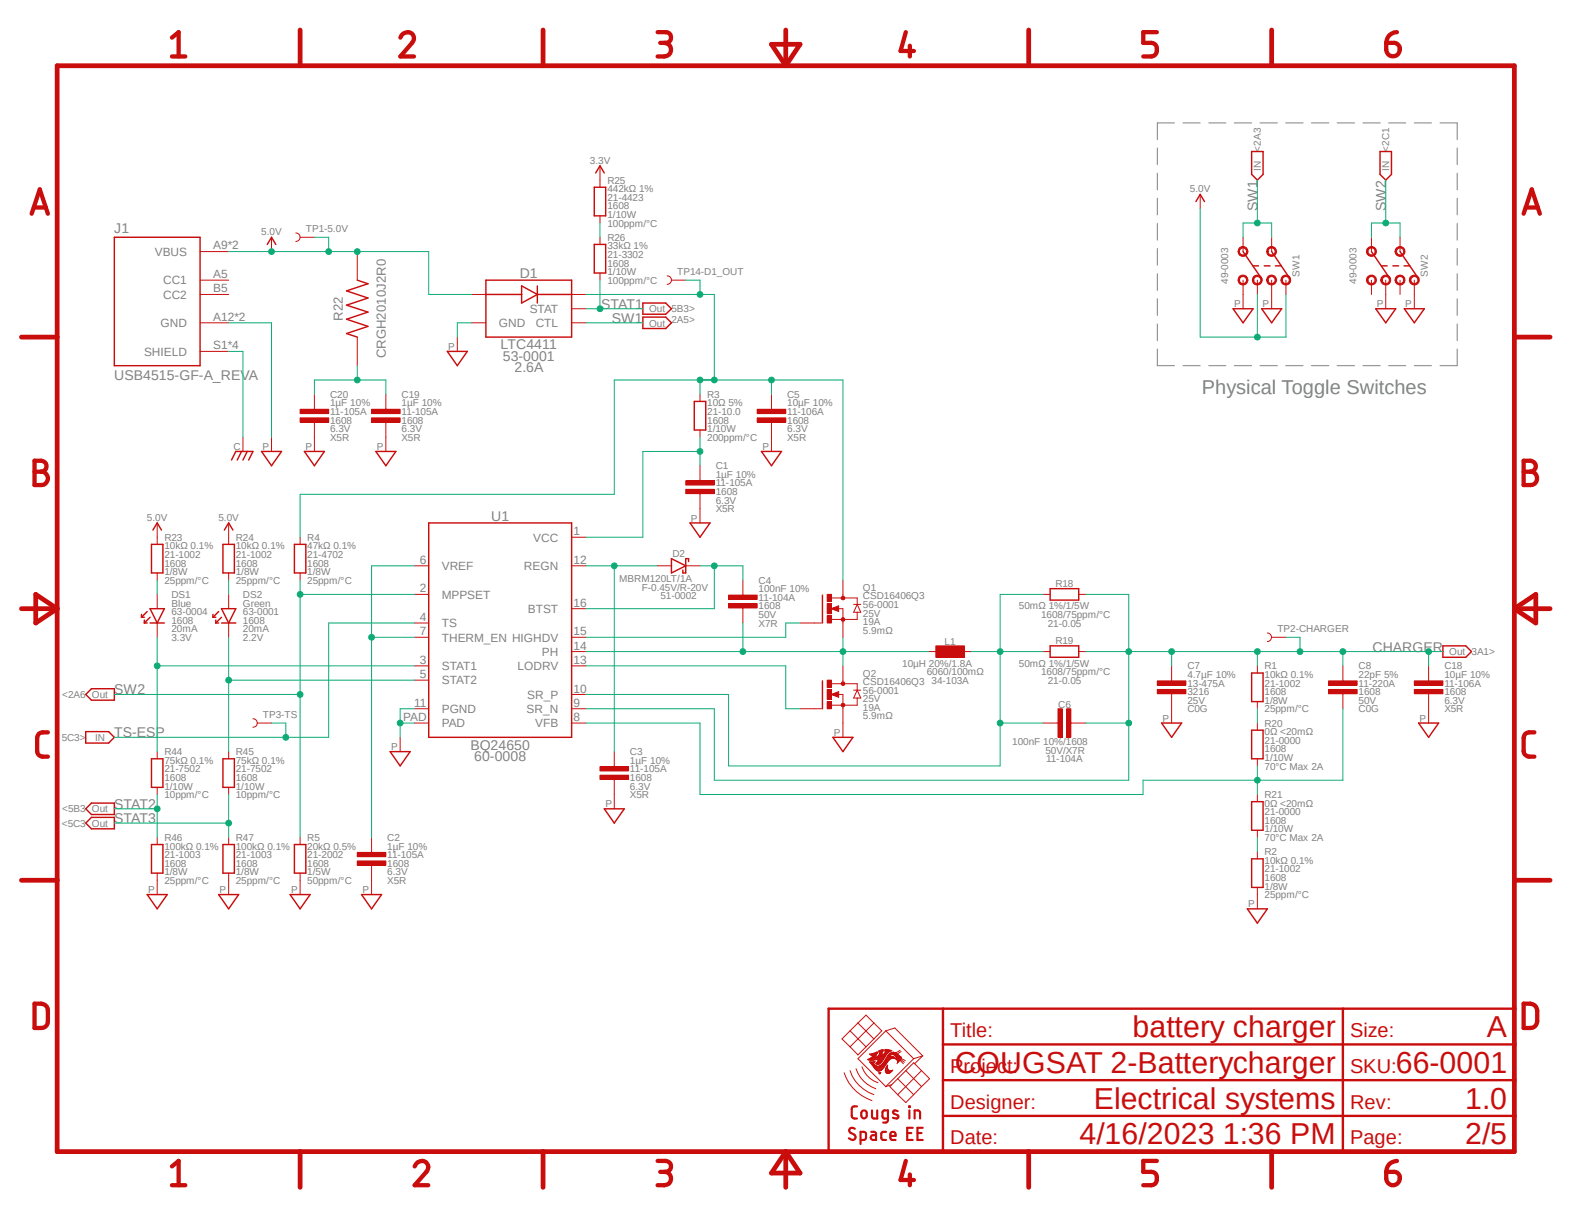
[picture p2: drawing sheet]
<svg xmlns="http://www.w3.org/2000/svg" width="279mm" height="216mm" viewBox="0 0 279 216" stroke-linecap="round" stroke-linejoin="round" font-family="sans-serif">
<defs><g id="words">
<g font-size="5.4" fill="#c90d0c">
<text x="201.3" y="184.3">battery charger</text>
<text x="264.3" y="184.3">A</text>
<text x="169.7" y="190.7">COUGSAT 2-Batterycharger</text>
<text x="248.1" y="190.7">66-0001</text>
<text x="194.4" y="197">Electrical systems</text>
<text x="260.4" y="197">1.0</text>
<text x="191.9" y="203.4">4/16/2023 1:36 PM</text>
<text x="260.4" y="203.4">2/5</text>
</g>
<text font-size="3.6" fill="#808080" x="213.6" y="70.1">Physical Toggle Switches</text>
<g font-size="3.6" fill="#c90d0c">
<text x="168.9" y="184.3">Title:</text>
<text x="239.9" y="184.3">Size:</text>
<text x="168.9" y="190.7">Project:</text>
<text x="240" y="190.7">SKU:</text>
<text x="168.9" y="197">Designer:</text>
<text x="239.9" y="197">Rev:</text>
<text x="168.9" y="203.4">Date:</text>
<text x="239.9" y="203.4">Page:</text>
</g>
<g font-size="2.5" fill="#808080">
<text x="20.3" y="41.4">J1</text>
<text x="223.5" y="37.5" transform="rotate(-90 223.5 37.5)">SW1</text>
<text x="246.3" y="37.5" transform="rotate(-90 246.3 37.5)">SW2</text>
<text x="92.4" y="49.4">D1</text>
<text x="106.9" y="54.9">STAT1</text>
<text x="108.8" y="57.4">SW1</text>
<text x="89" y="62.1">LTC4411</text>
<text x="89.4" y="64.1">53-0001</text>
<text x="20.3" y="67.5">USB4515-GF-A_REVA</text>
<text x="91.4" y="66.1">2.6A</text>
<text x="87.3" y="92.5">U1</text>
<text x="243.9" y="115.8">CHARGER</text>
<text x="20.3" y="123.4">SW2</text>
<text x="20.3" y="131">TS-ESP</text>
<text x="83.6" y="133.2">BQ24650</text>
<text x="84.3" y="135.2">60-0008</text>
<text x="20.3" y="143.7">STAT2</text>
<text x="20.3" y="146.3">STAT3</text>
</g>
<g font-size="2.3" fill="#808080">
<text x="61" y="57" transform="rotate(-90 61 57)">R22</text>
<text x="68.6" y="63.7" transform="rotate(-90 68.6 63.7)">CRGH2010J2R0</text>
</g>
<g font-size="2.1" fill="#808080">
<text x="27.5" y="45.5">VBUS</text>
<text x="37.9" y="44.3">A9*2</text>
<text x="29" y="50.5">CC1</text>
<text x="29" y="53.1">CC2</text>
<text x="37.9" y="49.4">A5</text>
<text x="37.9" y="51.9">B5</text>
<text x="28.5" y="58.2">GND</text>
<text x="37.9" y="57">A12*2</text>
<text x="88.7" y="58.2">GND</text>
<text x="94.1" y="55.6">STAT</text>
<text x="95.2" y="58.2">CTL</text>
<text x="25.6" y="63.2">SHIELD</text>
<text x="37.9" y="62.1">S1*4</text>
<text x="101.9" y="95.1">1</text>
<text x="74.6" y="100.2">6</text>
<text x="78.5" y="101.3">VREF</text>
<text x="93.1" y="101.3">REGN</text>
<text x="94.8" y="96.2">VCC</text>
<text x="101.9" y="100.2">12</text>
<text x="74.6" y="105.3">2</text>
<text x="78.5" y="106.4">MPPSET</text>
<text x="101.9" y="107.8">16</text>
<text x="74.6" y="112.9">7</text>
<text x="74.6" y="110.4">4</text>
<text x="78.5" y="111.5">TS</text>
<text x="93.8" y="108.9">BTST</text>
<text x="101.9" y="112.9">15</text>
<text x="74.6" y="118">3</text>
<text x="78.5" y="119.1">STAT1</text>
<text x="78.5" y="114">THERM_EN HIGHDV</text>
<text x="92" y="119.1">LODRV</text>
<text x="96.3" y="116.5">PH</text>
<text x="101.9" y="115.4">14</text>
<text x="101.9" y="118">13</text>
<text x="73.6" y="125.6">11</text>
<text x="74.6" y="120.5">5</text>
<text x="78.5" y="121.6">STAT2</text>
<text x="93.7" y="124.2">SR_P</text>
<text x="101.9" y="123.1">10</text>
<text x="101.9" y="125.6">9</text>
<text x="71.7" y="128.1">PAD</text>
<text x="78.5" y="129.2">PAD</text>
<text x="78.5" y="126.7">PGND</text>
<text x="93.6" y="126.7">SR_N</text>
<text x="95.1" y="129.2">VFB</text>
<text x="101.9" y="128.1">8</text>
</g>
<g font-size="1.8" fill="#808080">
<text x="104.9" y="29.1">3.3V</text>
<text x="224.1" y="26.9" transform="rotate(-90 224.1 26.9)">&lt;2A3</text>
<text x="246.9" y="26.9" transform="rotate(-90 246.9 26.9)">&lt;2C1</text>
<text x="108" y="35.7">21-4423</text>
<text x="108" y="34.2">442kΩ 1%</text>
<text x="108" y="32.6">R25</text>
<text x="211.5" y="34.2">5.0V</text>
<text x="224.1" y="30.4" transform="rotate(-90 224.1 30.4)">IN</text>
<text x="246.9" y="30.4" transform="rotate(-90 246.9 30.4)">IN</text>
<text x="46.4" y="41.8">5.0V</text>
<text x="54.4" y="41.3">TP1-5.0V</text>
<text x="108" y="37.2">1608</text>
<text x="108" y="38.7">1/10W</text>
<text x="108" y="40.3">100ppm/°C</text>
<text x="108" y="47.4">1608</text>
<text x="108" y="45.8">21-3302</text>
<text x="108" y="44.3">33kΩ 1%</text>
<text x="108" y="42.8">R26</text>
<text x="108" y="48.9">1/10W</text>
<text x="108" y="50.4">100ppm/°C</text>
<text x="120.4" y="48.9">TP14-D1_OUT</text>
<text x="218.3" y="50.5" transform="rotate(-90 218.3 50.5)">49-0003</text>
<text x="231" y="49.2" transform="rotate(-90 231 49.2)">SW1</text>
<text x="241.1" y="50.5" transform="rotate(-90 241.1 50.5)">49-0003</text>
<text x="253.8" y="49.2" transform="rotate(-90 253.8 49.2)">SW2</text>
<text x="115.4" y="58">Out</text>
<text x="115.4" y="55.5">Out 5B3&gt;</text>
<text x="119.3" y="57.4">2A5&gt;</text>
<text x="219.3" y="54.6">P</text>
<text x="224.4" y="54.6">P</text>
<text x="244.7" y="54.6">P</text>
<text x="249.8" y="54.6">P</text>
<text x="79.7" y="62.2">P</text>
<text x="58.7" y="70.7">C20</text>
<text x="71.4" y="70.7">C19</text>
<text x="125.7" y="70.7">R3</text>
<text x="139.9" y="70.7">C5</text>
<text x="58.7" y="73.7">11-105A</text>
<text x="58.7" y="75.3">1608</text>
<text x="58.7" y="76.8">6.3V</text>
<text x="58.7" y="72.2">1µF 10%</text>
<text x="71.4" y="73.7">11-105A</text>
<text x="71.4" y="75.3">1608</text>
<text x="71.4" y="76.8">6.3V</text>
<text x="71.4" y="72.2">1µF 10%</text>
<text x="125.7" y="75.3">1608</text>
<text x="125.7" y="76.8">1/10W</text>
<text x="125.7" y="73.7">21-10.0</text>
<text x="125.7" y="72.2">10Ω 5%</text>
<text x="139.9" y="73.7">11-106A</text>
<text x="139.9" y="75.3">1608</text>
<text x="139.9" y="76.8">6.3V</text>
<text x="139.9" y="72.2">10µF 10%</text>
<text x="41.5" y="80">C</text>
<text x="46.7" y="80">P</text>
<text x="54.3" y="80">P</text>
<text x="58.7" y="78.3">X5R</text>
<text x="67" y="80">P</text>
<text x="71.4" y="78.3">X5R</text>
<text x="125.7" y="78.3">200ppm/°C</text>
<text x="127.2" y="83.4">C1</text>
<text x="135.5" y="80">P</text>
<text x="139.9" y="78.3">X5R</text>
<text x="127.2" y="86.4">11-105A</text>
<text x="127.2" y="88">1608</text>
<text x="127.2" y="89.5">6.3V</text>
<text x="127.2" y="84.9">1µF 10%</text>
<text x="26.1" y="92.5">5.0V</text>
<text x="38.8" y="92.5">5.0V</text>
<text x="122.8" y="92.7">P</text>
<text x="127.2" y="91">X5R</text>
<text x="29.2" y="100.7">1608</text>
<text x="29.2" y="99.1">21-1002</text>
<text x="29.2" y="97.6">10kΩ 0.1%</text>
<text x="29.2" y="96.1">R23</text>
<text x="41.9" y="96.1">R24</text>
<text x="41.9" y="97.6">10kΩ 0.1%</text>
<text x="41.9" y="100.7">1608</text>
<text x="41.9" y="99.1">21-1002</text>
<text x="54.6" y="100.7">1608</text>
<text x="54.6" y="99.1">21-4702</text>
<text x="54.6" y="97.6">47kΩ 0.1%</text>
<text x="54.6" y="96.1">R4</text>
<text x="119.5" y="98.9">D2</text>
<text x="29.2" y="102.2">1/8W</text>
<text x="29.2" y="103.7">25ppm/°C</text>
<text x="30.5" y="106.3">DS1</text>
<text x="30.5" y="107.8">Blue</text>
<text x="41.9" y="102.2">1/8W</text>
<text x="41.9" y="103.7">25ppm/°C</text>
<text x="43.2" y="106.3">DS2</text>
<text x="43.2" y="107.8">Green</text>
<text x="54.6" y="102.2">1/8W</text>
<text x="54.6" y="103.7">25ppm/°C</text>
<text x="110.1" y="103.5">MBRM120LT/1A</text>
<text x="114" y="105">F-0.45V R-20V</text>
<text x="117.4" y="106.5">51-0002</text>
<text x="120.4" y="105">/</text>
<text x="134.8" y="106.8">11-104A</text>
<text x="134.8" y="105.2">100nF 10%</text>
<text x="134.8" y="103.7">C4</text>
<text x="153.4" y="106.5">CSD16406Q3</text>
<text x="153.4" y="105">Q1</text>
<text x="187.6" y="104.2">R18</text>
<text x="30.5" y="109.3">63-0004</text>
<text x="30.5" y="112.4">20mA</text>
<text x="30.5" y="113.9">3.3V</text>
<text x="30.5" y="110.8">1608</text>
<text x="43.2" y="109.3">63-0001</text>
<text x="43.2" y="112.4">20mA</text>
<text x="43.2" y="113.9">2.2V</text>
<text x="43.2" y="110.8">1608</text>
<text x="134.8" y="108.3">1608</text>
<text x="134.8" y="109.8">50V</text>
<text x="134.8" y="111.3">X7R</text>
<text x="153.4" y="108">56-0001</text>
<text x="153.4" y="109.6">25V</text>
<text x="153.4" y="111.1">19A</text>
<text x="153.4" y="112.6">5.9mΩ</text>
<text x="181.1" y="108.3">50mΩ 1%/1/5W</text>
<text x="185" y="109.8">1608/75ppm/°C</text>
<text x="186.2" y="111.3">21-0.05</text>
<text x="227" y="112.4">TP2-CHARGER</text>
<text x="160.4" y="118.5">10µH 20%/1.8A</text>
<text x="164.7" y="120">6060/100mΩ</text>
<text x="167.9" y="114.6">L1</text>
<text x="181.1" y="118.5">50mΩ 1%/1/5W</text>
<text x="185" y="120">1608/75ppm/°C</text>
<text x="187.6" y="114.4">R19</text>
<text x="211" y="119">C7</text>
<text x="224.7" y="119">R1</text>
<text x="241.5" y="119">C8</text>
<text x="256.7" y="119">C18</text>
<text x="257.6" y="116.4">Out 3A1&gt;</text>
<text x="11" y="124">&lt;2A6 Out</text>
<text x="153.4" y="123.3">56-0001</text>
<text x="153.4" y="124.8">25V</text>
<text x="153.4" y="121.8">CSD16406Q3</text>
<text x="153.4" y="120.2">Q2</text>
<text x="165.6" y="121.5">34-103A</text>
<text x="186.2" y="121.5">21-0.05</text>
<text x="188.1" y="125.8">C6</text>
<text x="211" y="122">13-475A</text>
<text x="211" y="123.5">3216</text>
<text x="211" y="125.1">25V</text>
<text x="211" y="120.5">4.7µF 10%</text>
<text x="224.7" y="123.5">1608</text>
<text x="224.7" y="125.1">1/8W</text>
<text x="224.7" y="122">21-1002</text>
<text x="224.7" y="120.5">10kΩ 0.1%</text>
<text x="241.5" y="122">11-220A</text>
<text x="241.5" y="123.5">1608</text>
<text x="241.5" y="125.1">50V</text>
<text x="241.5" y="120.5">22pF 5%</text>
<text x="256.7" y="122">11-106A</text>
<text x="256.7" y="123.5">1608</text>
<text x="256.7" y="125.1">6.3V</text>
<text x="256.7" y="120.5">10µF 10%</text>
<text x="11" y="131.7">5C3&gt;</text>
<text x="16.9" y="131.7">IN</text>
<text x="46.7" y="127.6">TP3-TS</text>
<text x="148.2" y="130.8">P</text>
<text x="153.4" y="126.3">19A</text>
<text x="153.4" y="127.8">5.9mΩ</text>
<text x="206.6" y="128.2">P</text>
<text x="211" y="126.6">C0G</text>
<text x="224.7" y="126.6">25ppm/°C</text>
<text x="224.7" y="130.6">0Ω &lt;20mΩ</text>
<text x="224.7" y="129.1">R20</text>
<text x="241.5" y="126.6">C0G</text>
<text x="252.3" y="128.2">P</text>
<text x="256.7" y="126.6">X5R</text>
<text x="29.2" y="137.2">21-7502</text>
<text x="29.2" y="135.7">75kΩ 0.1%</text>
<text x="29.2" y="134.2">R44</text>
<text x="41.9" y="134.2">R45</text>
<text x="41.9" y="135.7">75kΩ 0.1%</text>
<text x="41.9" y="137.2">21-7502</text>
<text x="69.5" y="133.3">P</text>
<text x="112" y="137.2">11-105A</text>
<text x="112" y="135.7">1µF 10%</text>
<text x="112" y="134.2">C3</text>
<text x="179.9" y="132.4">100nF 10%/1608</text>
<text x="185.8" y="133.9">50V X7R</text>
<text x="185.9" y="135.5">11-104A</text>
<text x="188.9" y="133.9">/</text>
<text x="224.7" y="133.7">1608</text>
<text x="224.7" y="135.2">1/10W</text>
<text x="224.7" y="136.7">70°C Max 2A</text>
<text x="224.7" y="132.2">21-0000</text>
<text x="29.2" y="138.8">1608</text>
<text x="29.2" y="140.3">1/10W</text>
<text x="29.2" y="141.8">10ppm/°C</text>
<text x="41.9" y="138.8">1608</text>
<text x="41.9" y="140.3">1/10W</text>
<text x="41.9" y="141.8">10ppm/°C</text>
<text x="107.6" y="143.5">P</text>
<text x="112" y="138.8">1608</text>
<text x="112" y="140.3">6.3V</text>
<text x="112" y="141.8">X5R</text>
<text x="224.7" y="143.3">0Ω &lt;20mΩ</text>
<text x="224.7" y="141.8">R21</text>
<text x="11" y="146.9">&lt;5C3 Out</text>
<text x="11" y="144.4">&lt;5B3 Out</text>
<text x="29.2" y="149.4">R46</text>
<text x="41.9" y="149.4">R47</text>
<text x="54.6" y="149.4">R5</text>
<text x="68.8" y="149.4">C2</text>
<text x="224.7" y="146.4">1608</text>
<text x="224.7" y="147.9">1/10W</text>
<text x="224.7" y="149.4">70°C Max 2A</text>
<text x="224.7" y="144.9">21-0000</text>
<text x="29.2" y="154">1608</text>
<text x="29.2" y="155.5">1/8W</text>
<text x="29.2" y="152.5">21-1003</text>
<text x="29.2" y="151">100kΩ 0.1%</text>
<text x="41.9" y="151">100kΩ 0.1%</text>
<text x="41.9" y="154">1608</text>
<text x="41.9" y="155.5">1/8W</text>
<text x="41.9" y="152.5">21-1003</text>
<text x="54.6" y="154">1608</text>
<text x="54.6" y="155.5">1/5W</text>
<text x="54.6" y="152.5">21-2002</text>
<text x="54.6" y="151">20kΩ 0.5%</text>
<text x="68.8" y="152.5">11-105A</text>
<text x="68.8" y="154">1608</text>
<text x="68.8" y="155.5">6.3V</text>
<text x="68.8" y="151">1µF 10%</text>
<text x="224.7" y="155">21-1002</text>
<text x="224.7" y="153.5">10kΩ 0.1%</text>
<text x="224.7" y="152">R2</text>
<text x="26.3" y="158.7">P</text>
<text x="29.2" y="157.1">25ppm/°C</text>
<text x="39" y="158.7">P</text>
<text x="41.9" y="157.1">25ppm/°C</text>
<text x="51.7" y="158.7">P</text>
<text x="54.6" y="157.1">50ppm/°C</text>
<text x="64.4" y="158.7">P</text>
<text x="68.8" y="157.1">X5R</text>
<text x="221.9" y="161.2">P</text>
<text x="224.7" y="156.6">1608</text>
<text x="224.7" y="158.1">1/8W</text>
<text x="224.7" y="159.6">25ppm/°C</text>
</g>
</g></defs>
<path d="M3.4 3.1l272.6 209.7M276 3.1l-272.6 209.7" fill="none" stroke="#fff" stroke-width=".18"/>
<g fill="none" stroke="#808080" stroke-width=".18">
<path d="M205.7 26.3v3M205.7 30.8v2.9M205.7 35.2v3M205.7 39.7v3M208.7 21.8h-3v3M210.3 21.8h3M214.8 21.8h3.1M219.4 21.8h3.1M223.9 21.8h3.1M228.5 21.8h3.1M233.1 21.8h3.1M237.7 21.8h3"/>
<path d="M242.2 21.8h3.1M246.8 21.8h3.1M251.4 21.8h3M255.9 21.8h3.1v3M259 26.3v3M259 30.8v2.9M259 35.2v3M259 39.7v3M205.7 44.2v2.9M205.7 48.6v3M205.7 53.1v2.9M205.7 57.6v2.9"/>
<path d="M259 44.2v2.9M259 48.6v3M259 53.1v2.9M259 57.6v2.9M205.7 62v3h3M210.3 65h3M214.8 65h3.1M219.4 65h3.1M223.9 65h3.1M228.5 65h3.1M233.1 65h3.1M237.7 65h3"/>
<path d="M242.2 65h3.1M246.8 65h3.1M251.4 65h3M259 62v3h-3.1"/>
</g>
<g fill="none" stroke="#c90d0c" stroke-width=".85">
<path d="M10.2 11.7h259v192.9h-259zM53.3 5.3v6.4M96.5 5.3v6.4M137.1 7.9h5.1l-2.5 3.8zM139.7 5.3v6.4M182.8 5.3v6.4M226 5.3v6.4M3.8 59.9h6.4M269.2 59.9h6.3M3.8 108.2h6.4M6.3 105.6l3.9 2.6-3.9 2.5zM269.2 108.2h6.3"/>
<path d="M269.2 108.2l3.8-2.6v5.1zM3.8 156.4h6.4M269.2 156.4h6.3M53.3 204.6v6.4M96.5 204.6v6.4M139.7 204.6v6.4M139.7 204.6l2.5 3.8h-5.1zM182.8 204.6v6.4M226 204.6v6.4"/>
</g>
<g fill="none" stroke="#c90d0c" stroke-width=".76">
<path d="M30.6 6.7l1.1-1v4.3M30.6 10h2.3M71.2 6.7a1.22 1.22 0 0 1 1.2-1 1.22 1.22 0 0 1 1.2 1.1l-.4 .8-2 2.4h2.4M116.9 5.7h1.4a.95 .95 0 0 1 1 1 .95 .95 0 0 1-1 .9h-1M118.1 7.6a1.21 1.21 0 0 1 1.2 1.2 1.21 1.21 0 0 1-1.2 1.2h-1.2M161 5.7l-.9 3.4h2.3M161.7 8.1v1.9M205.6 5.7h-2.4v1.9h1.4a1.23 1.23 0 0 1 1 1.2 1.23 1.23 0 0 1-1 1.2h-1.4M246.4 7.6h1.4a1.2 1.2 0 0 1 1 1.3 1.2 1.2 0 0 1-1.3 1.1 1.2 1.2 0 0 1-1.1-1.2zM248.3 5.7a1.88 1.88 0 0 0-1.9 1.9M5.6 38l1.5-4.3 1.4 4.3M6 36.9h2.2"/>
<path d="M270.8 38l1.4-4.3 1.5 4.3M271.2 36.9h2.1M6.1 81.9h1.2a.97 .97 0 0 1 1 .9 .97 .97 0 0 1-1 1 1.19 1.19 0 0 1 1.2 1.2 1.19 1.19 0 0 1-1.2 1.2h-1.2zM6.1 83.8h1.2M270.8 81.9h1.2a.97 .97 0 0 1 1 .9 .97 .97 0 0 1-1 1 1.19 1.19 0 0 1 1.2 1.2 1.19 1.19 0 0 1-1.2 1.2h-1.2zM270.8 83.8h1.2M8.5 130.1h-.9a.94 .94 0 0 0-1 1v2.4a.97 .97 0 0 0 1 1h.9M272.7 130.1h-.9a.94 .94 0 0 0-1 1v2.4a.97 .97 0 0 0 1 1h.9M6.1 178.4a2.07 2.07 0 0 1 2.2 .5l.2 .7v1.9a1.13 1.13 0 0 1-1.2 1.2h-1.2zM270.8 178.4a2.07 2.07 0 0 1 2.2 .5l.2 .7v1.9a1.21 1.21 0 0 1-1.2 1.2h-1.2zM30.6 207.3l1.1-1v4.3M30.6 210.6h2.3"/>
<path d="M73.7 207.3a1.22 1.22 0 0 1 1.3-1 1.22 1.22 0 0 1 1.1 1.1l-.3 .8-2.1 2.4h2.4M116.9 206.3h1.4a.97 .97 0 0 1 1 1 .97 .97 0 0 1-1 .9h-1M118.1 208.2a1.19 1.19 0 0 1 1.2 1.2 1.19 1.19 0 0 1-1.2 1.2h-1.2M161 206.3l-.9 3.4h2.3M161.7 208.7v1.9M205.6 206.3h-2.4v1.9h1.4a1.2 1.2 0 0 1 1 1.2 1.2 1.2 0 0 1-1 1.2h-1.4M246.4 208.2h1.4a1.2 1.2 0 0 1 1 1.4 1.2 1.2 0 0 1-1.3 1 1.2 1.2 0 0 1-1.1-1.2zM248.3 206.3a1.88 1.88 0 0 0-1.9 1.9"/>
</g>
<path d="M167.6 179.2v25.4M238.7 179.2v25.4M269.2 179.2h-121.9v25.4M167.6 198.3h101.6M167.6 191.9h101.6M167.6 185.6h101.6" fill="none" stroke="#c90d0c" stroke-width=".42"/>
<g fill="none" stroke="#c90d0c" stroke-width=".18">
<path d="M83.8 52.3h2.6M83.8 57.4h2.6M101.6 52.3h2.5M101.6 57.4h2.5M101.6 54.9h2.5M101.6 95.5h2.5M124.4 82.8v2.5M124.4 87.8v2.6M73.7 100.5h2.5M73.7 113.2h2.5M73.7 118.3h2.5M73.7 110.7h2.5"/>
<path d="M73.7 105.6h2.5M101.6 100.5h2.5M101.6 108.2h2.5M101.6 113.2h2.5M101.6 115.8h2.5M101.6 118.3h2.5M71.1 131v2.6M73.7 125.9h2.5M73.7 128.5h2.5M73.7 120.9h2.5M101.6 123.4h2.5M101.6 125.9h2.5"/>
<path d="M101.6 128.5h2.5M150 190.6a7.8 7.8 0 0 0 5 5M151.1 190.2a6.8 6.8 0 0 0 4.2 4.3M151.1 183.2l2.8 2.8M152.1 189.9a5.6 5.6 0 0 0 3.6 3.6M152.5 181.8l1.4-1.4 2.8 2.8-1.4 1.4M152.5 181.8l-2.9 2.8 1.5 1.4M152.5 181.8l2.8 2.8M153.2 189.6a4.5 4.5 0 0 0 2.8 2.8M154.3 188.3h1.4M154.3 188.2h1.7M154.6 188.7h.9"/>
<path d="M154.6 188.1h2.5M154.6 188.4h.7l.9-.3-.2 .5M154.6 187.3l1.3-.4 .1 .3-.3 .1M154.6 188.8h.8M154.7 188.9h.6M154.7 188h2.4M154.7 187.4h1M154.7 188.9l-.1-.2 .9-.1-.3 .3 .1 .2M154.7 188.9l.6 .7a.96 .96 0 0 0 .9 .7 .96 .96 0 0 0 .9-.7l.2-.2M154.8 189h.5M154.9 189.1h.4M154.9 187.9h2.3"/>
<path d="M154.9 187.5h.8M154.9 189.1h.5M155 187.8h.6M155 189.2h.5M155 187.6h.7M155 187.2h.9M155.1 187.7h.6M155.1 189.3h.5M155.2 189.4h.6M155.2 187.7l-1 .6 .4 .1M155.2 187.7h.5M155.2 189.5h2"/>
<path d="M155.3 189.6h1.8M155.3 184.6l-2.8 2.9-1.4-1.5M155.3 181.8l-4.2 4.2M155.3 189.7h1.8M155.3 189.1l.3 .2M155.4 187.2h.5M155.4 189.7h1.6M155.4 189.8h1.5M155.5 189.9h1.4M155.6 187.1h.3M155.6 190h1.2M155.6 189.3l.4 .2"/>
<path d="M155.7 190.1h1M155.7 189h.7M155.7 187.8h1.6M155.7 187.3v.4M155.7 187.3h-1.1l.6 .4M155.7 188.9h.8M155.7 187h.2M155.8 190.2h.8M155.8 189.1h.5M155.8 188.8l-.1 .2a.51 .51 0 0 0 .7 0M155.8 188.8h.8M155.9 188.7h.8"/>
<path d="M155.9 187.7h1.4M156 190.3h.4M156 188.6l-.2 .2M156 188.6h.7M156 188.6h.8M156 187.7h1.4M156.1 188.5h.7M156.1 188.4h.8M156.1 187.6h1.3M156.2 188.3h.8M156.2 188.2h.8M156.2 187.5h.6"/>
<path d="M156.2 186.8h.7M156.3 190.7h.2M156.3 187.1l.1-.1v.2l-.2 .3-.6 .4 .1-.2M156.3 187.4h.5M156.3 187.1h.1M156.3 187h.5M156.3 186.9h.5M156.3 186.7h.6M156.3 187.3h.5M156.3 190.8h.1M156.3 189.4h1M156.3 187.2h.5"/>
<path d="M156.3 189.4l-.2 .1M156.4 190.6h.1l-.1 .2-.2-.2h.3M156.4 187.2h.4M156.4 187.1h.4M156.5 186.6h.5M156.5 189.3h.8M156.6 189.2h.8M156.7 189.1h.7M156.8 186.6h.2M156.8 189.1h.7M156.8 188.5l-.4 .5M156.8 187.5h.7"/>
<path d="M156.9 189h.7M156.9 186.8l-.1 .1v.7l.3-.3M156.9 186.8l.1-.3-.6 .1-.2 .1 .1 .4M157 188.9h.6M157 187.4h.5M157 188.8h.7M157.1 187.3l.3-.4v-.1h-.1v-.3l1.2 .2h-.1a3.5 3.5 0 0 0-1.6 1.8M157.1 187.3h.5M157.1 188.7h.6M157.1 188.7l-.8 .7M157.1 188.6h.7M157.1 187.2h.6"/>
<path d="M157.2 188.6h.7M157.2 187.2h.5M157.3 188.5h.6M157.3 186.7h1.1M157.3 186.6h1M157.3 186.6h.6M157.3 188.4h.7M157.3 187.1h.6M157.4 190.3h1.2M157.4 190.3v.2M157.4 190.4h1.1M157.4 190.2h.6"/>
<path d="M157.4 188.3h.7M157.4 187h.5M157.4 190.5h1M157.4 190.1h.5M157.4 190h.4M157.4 188.2h.8M157.4 186.9h.7M157.4 183.2l5 4.9M157.4 183.2l-4.9 4.9 5 5M157.4 183.2l1.6-.5 5 4.9M157.4 190.5l.2 .2M157.4 190.5h.9"/>
<path d="M157.4 189.9h.4M157.4 189.8h.3M157.4 186.8h.8M157.5 189.7l-.1 .6M157.5 189.7h.2M157.5 188.1h.9M157.5 190.6h.7M157.5 188h1.6M157.5 188l-.4 .7M157.6 189.6h.1M157.6 187.9h1.4M157.6 190.7h.5"/>
<path d="M157.6 189.5h.1M157.6 189.4h.1M157.6 187.8h1.3M157.7 187.7h1M157.7 187.7l-.2 .3M157.7 188.8l-.4 .6M157.7 189.4v-.1l-.2 .4M157.7 189.7l.1 .3M157.7 189.4v.3M157.7 189.3l.1 .1M157.7 187.7h.4M157.8 190l.4 .3"/>
<path d="M157.8 187.6h.4M157.8 187.6l-.1 .1M157.9 187.5h.4M157.9 187.4h.5M158 187.3h1.5M158.1 187.2h1.3M158.2 188.2l-.5 .6M158.2 187.2h1.1M158.3 190.3l.4-.1-.7 .6-.4-.1M158.4 187.1h.8M158.4 187.4l-.4 .3a1.31 1.31 0 0 1 1.5 .8M158.4 187.4l.6 .1"/>
<path d="M158.6 190.2h.1M158.7 188l-.5 .2M158.7 187.4h.9M158.8 187l.6 .2M158.9 187l-.5 .1-.6 .5M158.9 188l.3 .1M159 187.5h.8M159 187.5l.3 .3M159.1 187.6h.8M159.2 187.7h.7M159.3 187.7h.8M159.3 188.2h.8"/>
<path d="M159.3 187.8h.8M159.3 187.8l.1 .4h-.1M159.3 187.9h.9M159.4 188.3h.7M159.4 188.1h.7M159.4 188h.7M159.4 187.2l.8 .7-.1 .3M159.5 188.4h.5M159.5 188.6h.3M159.5 188.5h.4M159.5 188.5l.1 .1M159.6 194.5l1.4 1.4 1.4-1.4"/>
<path d="M159.6 191.7l2.8 2.8M159.6 188.8l-.2 .2M159.6 188.7h.1M159.6 188.6h.1M159.6 188.6v.2M159.6 188.8h.1M159.7 188.6l-.1 .2M159.8 188.6h-.1M160 188.4l.6 .6M160 186.6l-.8 .5M160 188.4l-.2 .2M160.1 188.3l.6 .5"/>
<path d="M160.1 188.2l-.1 .2M160.1 188.1l.8 .4M160.1 186.9l-.6 .4M161 190.2l2.8 2.9M162.4 188.1l-5 5 1.1-.4M163.8 193.1l1.4-1.4-2.8-2.9-4.2 4.3 1.4 1.4M163.8 193.1l-1.4 1.4M163.8 190.2l-4.2 4.3M164 187.6l-1.6 .5M164 187.6l-1.4 1.4"/>
</g>
<g fill="none" stroke="#c90d0c" stroke-width=".38">
<path d="M152.3 196.6h-.7l-.2 .5v1.4l.4 .3h.5M153.2 197.5a.49 .49 0 0 1 .5-.2 .49 .49 0 0 1 .4 .5v.4a.49 .49 0 0 1-.5 .6 .49 .49 0 0 1-.5-.6zM155 197.3v1.3l.3 .2h.6v-1.5M157.8 198.8l-.8-.1a1.26 1.26 0 0 1-.1-1.2l.3-.2h.6v1.8l-.2 .3-.6 .1M159.6 197.4a.55 .55 0 0 0-.9 .2l.2 .3 .8 .4v.2a.63 .63 0 0 1-1 .1M161.6 196.6h.1v.1h-.1zM161.6 197.3v1.5M162.6 198.8v-1.5h.6l.2 .2 .1 1.3M151.9 200.6a.53 .53 0 0 0-.8-.1 .53 .53 0 0 0 .1 .8l.6 .3a.55 .55 0 0 1 .1 .9 .55 .55 0 0 1-.8-.1l-.2-.1M153 202.6h.5l.4-.2v-.9l-.2-.3-.7-.1v2.2M154.9 201.1l.6 .1 .2 .3v1.1h-.5a.42 .42 0 0 1-.5-.5 .42 .42 0 0 1 .5-.4h.5M157.5 201.1h-.5l-.3 .2a1.26 1.26 0 0 0 .1 1.2l.7 .1"/>
<path d="M158.2 201.8h1a.5 .5 0 0 0-.3-.7 .5 .5 0 0 0-.7 .5v.6l.2 .3 .8 .1M161.2 201.3h.8M162.2 200.4h-1v2.2h1M163.1 201.3h.7M164 200.4h-.9v2.2h.9"/>
</g>
<path d="M86.4 49.8h15.2v10.1h-15.2zM86.4 52.3h6.3M92.7 50.8l2.8 1.5-2.8 1.5zM95.5 52.3h6.1M95.5 50.8v3M76.2 92.9h25.4v38.1h-25.4zM69.3 133.6h3.6l-1.8 2.5z" fill="none" stroke="#c90d0c" stroke-width=".25"/>
<path d="M121.9 85.4h5.1v.8h-5.1z" fill-rule="evenodd" fill="#c90d0c"/>
<path d="M121.9 85.4h5.1v.8h-5.1z" fill="none" stroke="#c90d0c" stroke-width=".18"/>
<path d="M121.9 87h5.1v.7h-5.1z" fill-rule="evenodd" fill="#c90d0c"/>
<path d="M121.9 87h5.1v.7h-5.1zM124.4 85.3v.1M124.4 87.7v.1M66 148.8v2.5M66 153.9v2.5" fill="none" stroke="#c90d0c" stroke-width=".18"/>
<path d="M63.5 151.5h5.1v.7h-5.1z" fill-rule="evenodd" fill="#c90d0c"/>
<path d="M63.5 151.5h5.1v.7h-5.1z" fill="none" stroke="#c90d0c" stroke-width=".18"/>
<path d="M63.5 153h5.1v.8h-5.1z" fill-rule="evenodd" fill="#c90d0c"/>
<path d="M109.2 133.6v2.5M109.2 138.6v2.6M63.5 153h5.1v.8h-5.1zM66 151.3v.2M66 153.8v.1" fill="none" stroke="#c90d0c" stroke-width=".18"/>
<path d="M106.6 136.2h5.1v.8h-5.1z" fill-rule="evenodd" fill="#c90d0c"/>
<path d="M106.6 136.2h5.1v.8h-5.1z" fill="none" stroke="#c90d0c" stroke-width=".18"/>
<path d="M106.6 137.8h5.1v.7h-5.1z" fill-rule="evenodd" fill="#c90d0c"/>
<path d="M124.4 90.4v2.5M132 103.1v2.5M132 108.2v2.5M106.6 137.8h5.1v.7h-5.1zM109.2 136.1v.1M109.2 138.5v.1M66 156.4v2.6M109.2 141.2v2.5" fill="none" stroke="#c90d0c" stroke-width=".18"/>
<path d="M122.6 92.9h3.6l-1.8 2.6zM64.3 159h3.5l-1.8 2.5zM107.4 143.7h3.6l-1.8 2.6z" fill="none" stroke="#c90d0c" stroke-width=".25"/>
<path d="M129.5 105.7h5.1v.8h-5.1z" fill-rule="evenodd" fill="#c90d0c"/>
<path d="M129.5 105.7h5.1v.8h-5.1z" fill="none" stroke="#c90d0c" stroke-width=".18"/>
<path d="M129.5 107.3h5.1v.7h-5.1z" fill-rule="evenodd" fill="#c90d0c"/>
<path d="M48.3 42.2v2.5M137.1 70.1v2.5M137.1 75.1v2.6M129.5 107.3h5.1v.7h-5.1zM132 105.6v.1M132 108v.2" fill="none" stroke="#c90d0c" stroke-width=".18"/>
<path d="M47.5 43.4l.8-1.2 .7 1.2" fill="none" stroke="#c90d0c" stroke-width=".25"/>
<path d="M134.6 72.7h5.1v.8h-5.1z" fill-rule="evenodd" fill="#c90d0c"/>
<path d="M134.6 72.7h5.1v.8h-5.1z" fill="none" stroke="#c90d0c" stroke-width=".18"/>
<path d="M134.6 74.3h5.1v.7h-5.1z" fill-rule="evenodd" fill="#c90d0c"/>
<path d="M134.6 74.3h5.1v.7h-5.1zM137.1 72.6v.1M137.1 75v.1M185.4 128.5h2.5M190.5 128.5h2.5" fill="none" stroke="#c90d0c" stroke-width=".18"/>
<path d="M188 125.9h.8v5.1h-.8z" fill-rule="evenodd" fill="#c90d0c"/>
<path d="M188 125.9h.8v5.1h-.8z" fill="none" stroke="#c90d0c" stroke-width=".18"/>
<path d="M189.6 125.9h.7v5.1h-.7z" fill-rule="evenodd" fill="#c90d0c"/>
<path d="M238.7 118.3v2.6M187.9 128.5h.1M189.6 125.9h.7v5.1h-.7zM190.3 128.5h.2M238.7 123.4v2.5" fill="none" stroke="#c90d0c" stroke-width=".18"/>
<path d="M236.1 121h5.1v.8h-5.1z" fill-rule="evenodd" fill="#c90d0c"/>
<path d="M236.1 121h5.1v.8h-5.1z" fill="none" stroke="#c90d0c" stroke-width=".18"/>
<path d="M236.1 122.5h5.1v.8h-5.1z" fill-rule="evenodd" fill="#c90d0c"/>
<g fill="none" stroke="#c90d0c" stroke-width=".18">
<path d="M81.3 59.9v2.5M124.4 70.1v1.2M124.4 76.4v1.3M137.1 77.7v2.5M53.3 95.5v1.2M53.3 101.8v1.3M223.5 118.3v1.3M208.2 125.9v2.6M223.5 124.7v1.2M236.1 122.5h5.1v.8h-5.1zM238.7 120.9v.1M238.7 123.3v.1"/>
<path d="M53.3 148.8v1.3M53.3 155.2v3.8M223.5 151.3v1.3M223.5 157.7v3.8"/>
</g>
<path d="M79.5 62.4h3.6l-1.8 2.6zM123.4 71.3h2v5.1h-2zM52.3 96.7h2.1v5.1h-2.1zM135.3 80.2h3.6l-1.8 2.6zM222.5 119.6h2v5.1h-2zM206.5 128.5h3.5l-1.8 2.5zM51.6 159h3.5l-1.8 2.5zM52.3 150.1h2.1v5.1h-2.1zM222.5 152.6h2v5.1h-2zM221.7 161.5h3.6l-1.8 2.5z" fill="none" stroke="#c90d0c" stroke-width=".25"/>
<path d="M166.3 114.8h5.1v2h-5.1z" fill-rule="evenodd" fill="#c90d0c"/>
<g fill="none" stroke="#c90d0c" stroke-width=".18">
<path d="M116.8 100.5h2.5M121.9 100.5h2.5M144.7 110.7h1.3M147.8 110.1h4.6M147.8 108.2l1.3-.5v1zM147.8 106.3h4.6v1.1M148.9 108.2h.9v2.5M149.8 105.6v.7M151.7 107.4h1.3M152.4 107.4l.6 1.4h-1.3zM165.1 115.8h1.2M166.3 114.8h5.1v2h-5.1z"/>
<path d="M171.4 115.8h1.3"/>
</g>
<path d="M119.3 99.3l2.6 1.2-2.6 1.3zM122.4 99.8v-.5h-.5v2.5h-.5v-.5M146.2 105.7v5" fill="none" stroke="#c90d0c" stroke-width=".25"/>
<path d="M148.9 107.9l-.9 .3 .9 .2v-.2h-.2" fill="none" stroke="#c90d0c" stroke-width=".34"/>
<path d="M149.6 109.9l.2-.2 .3 .2v.4h-.5l-.1-.2z" fill-rule="evenodd" fill="#c90d0c"/>
<path d="M149.6 109.9l.2-.2 .3 .2v.4h-.5l-.1-.2z" fill="none" stroke="#c90d0c" stroke-width=".18"/>
<path d="M149.6 106l.2-.1 .3 .1v.5h-.5l-.1-.2z" fill-rule="evenodd" fill="#c90d0c"/>
<path d="M149.6 106l.2-.1 .3 .1v.5h-.5l-.1-.2z" fill="none" stroke="#c90d0c" stroke-width=".18"/>
<path d="M147 109.4h.8v1.3h-.8z" fill-rule="evenodd" fill="#c90d0c"/>
<path d="M147 109.4h.8v1.3h-.8z" fill="none" stroke="#c90d0c" stroke-width=".18"/>
<path d="M147 105.6h.8v1.3h-.8z" fill-rule="evenodd" fill="#c90d0c"/>
<path d="M147 105.6h.8v1.3h-.8z" fill="none" stroke="#c90d0c" stroke-width=".18"/>
<path d="M147 107.3h.8v1.8h-.8z" fill-rule="evenodd" fill="#c90d0c"/>
<g fill="none" stroke="#c90d0c" stroke-width=".18">
<path d="M142.2 110.7h2.5M147 107.3h.8v1.8h-.8zM149.8 103.1v2.5M149.8 110.7v2.5M152.4 108.8v1.3M144.7 125.9h1.3M147.8 125.3h4.6M147.8 123.4l1.3-.5v1zM147.8 121.5h4.6v1.1M148.9 123.4h.9v2.5M149.8 120.9v.6M151.7 122.6h1.3"/>
<path d="M152.4 122.6l.6 1.4h-1.3z"/>
</g>
<path d="M146.2 121v4.9" fill="none" stroke="#c90d0c" stroke-width=".25"/>
<path d="M148.9 123.1l-.9 .3 .9 .3v-.3h-.2" fill="none" stroke="#c90d0c" stroke-width=".34"/>
<path d="M149.6 125.1h.5v.4l-.3 .1-.2-.1-.1-.2z" fill-rule="evenodd" fill="#c90d0c"/>
<path d="M149.6 125.1h.5v.4l-.3 .1-.2-.1-.1-.2z" fill="none" stroke="#c90d0c" stroke-width=".18"/>
<path d="M149.6 121.2h.5v.5l-.3 .1-.2-.1-.1-.2z" fill-rule="evenodd" fill="#c90d0c"/>
<path d="M149.6 121.2h.5v.5l-.3 .1-.2-.1-.1-.2z" fill="none" stroke="#c90d0c" stroke-width=".18"/>
<path d="M147 124.7h.8v1.2h-.8z" fill-rule="evenodd" fill="#c90d0c"/>
<path d="M147 124.7h.8v1.2h-.8z" fill="none" stroke="#c90d0c" stroke-width=".18"/>
<path d="M147 120.9h.8v1.2h-.8z" fill-rule="evenodd" fill="#c90d0c"/>
<path d="M147 120.9h.8v1.2h-.8z" fill="none" stroke="#c90d0c" stroke-width=".18"/>
<path d="M147 122.5h.8v1.8h-.8z" fill-rule="evenodd" fill="#c90d0c"/>
<path d="M149.8 118.3v2.6M253.9 118.3v2.6M142.2 125.9h2.5M147 122.5h.8v1.8h-.8zM149.8 125.9v5.1M152.4 124v1.3M253.9 123.4v2.5" fill="none" stroke="#c90d0c" stroke-width=".18"/>
<path d="M256.5 114.8h4l1 1-1 1h-4zM148 131h3.6l-1.8 2.6z" fill="none" stroke="#c90d0c" stroke-width=".25"/>
<path d="M251.4 121h5.1v.8h-5.1z" fill-rule="evenodd" fill="#c90d0c"/>
<path d="M251.4 121h5.1v.8h-5.1z" fill="none" stroke="#c90d0c" stroke-width=".18"/>
<path d="M251.4 122.5h5.1v.8h-5.1z" fill-rule="evenodd" fill="#c90d0c"/>
<path d="M208.2 118.3v2.6M208.2 123.4v2.5M251.4 122.5h5.1v.8h-5.1zM253.9 120.9v.1M253.9 123.3v.1M253.9 125.9v2.6" fill="none" stroke="#c90d0c" stroke-width=".18"/>
<path d="M252.1 128.5h3.6l-1.8 2.5z" fill="none" stroke="#c90d0c" stroke-width=".25"/>
<path d="M205.7 121h5.1v.8h-5.1z" fill-rule="evenodd" fill="#c90d0c"/>
<path d="M205.7 121h5.1v.8h-5.1z" fill="none" stroke="#c90d0c" stroke-width=".18"/>
<path d="M205.7 122.5h5.1v.8h-5.1z" fill-rule="evenodd" fill="#c90d0c"/>
<g fill="none" stroke="#c90d0c" stroke-width=".18">
<path d="M35.6 44.7h5M35.6 49.8h5M35.6 52.3h5M35.6 57.4h5M63.5 44.7v5.1M63.5 59.9v5.1M35.6 62.4h5M48.3 77.7v2.5M68.6 70.1v2.5M68.6 75.1v2.6M205.7 122.5h5.1v.8h-5.1zM208.2 120.9v.1"/>
<path d="M208.2 123.3v.1M223.5 128.5v1.3M223.5 134.8v1.3M223.5 141.2v1.3M223.5 147.5v1.3"/>
</g>
<path d="M20.3 42.2h15.3v22.8h-15.3zM63.5 49.8l1.9 .6-3.8 1.3 3.8 1.3-3.8 1.2 3.8 1.3-3.8 1.2 3.8 1.3-3.8 1.3 1.9 .6M46.5 80.2h3.5l-1.7 2.6zM222.5 129.8h2v5h-2zM222.5 142.5h2v5h-2z" fill="none" stroke="#c90d0c" stroke-width=".25"/>
<path d="M66 72.7h5.1v.8h-5.1z" fill-rule="evenodd" fill="#c90d0c"/>
<path d="M66 72.7h5.1v.8h-5.1z" fill="none" stroke="#c90d0c" stroke-width=".18"/>
<path d="M66 74.3h5.1v.7h-5.1z" fill-rule="evenodd" fill="#c90d0c"/>
<path d="M220.9 42.2v2.5M223.5 49.8v2.5M55.9 77.7v2.5M66 74.3h5.1v.7h-5.1zM68.6 72.6v.1M68.6 75v.1M68.6 77.7v2.5" fill="none" stroke="#c90d0c" stroke-width=".18"/>
<path d="M54.1 80.2h3.6l-1.8 2.6zM66.8 80.2h3.6l-1.8 2.6z" fill="none" stroke="#c90d0c" stroke-width=".25"/>
<path d="M220.3 44a.88 .88 0 0 1 1.4 .2 .88 .88 0 0 1-.5 1.3 .88 .88 0 0 1-1.2-.8h.3a.64 .64 0 0 1 .9-.6 .64 .64 0 0 1 .2 1.1 .64 .64 0 0 1-1.1-.2v-.3h-.3z" fill-rule="evenodd" fill="#c90d0c"/>
<path d="M220.3 44a.88 .88 0 0 1 1.4 .2 .88 .88 0 0 1-.5 1.3 .88 .88 0 0 1-1.2-.8h.3a.64 .64 0 0 1 .9-.6 .64 .64 0 0 1 .2 1.1 .64 .64 0 0 1-1.1-.2v-.3h-.3z" fill="none" stroke="#c90d0c" stroke-width=".18"/>
<path d="M220.3 49.1a.88 .88 0 0 1 1.4 .2 .88 .88 0 0 1-.5 1.3 .88 .88 0 0 1-1.2-.8h.3a.64 .64 0 0 1 .9-.6 .64 .64 0 0 1 .2 1.1 .64 .64 0 0 1-1.1-.3v-.2h-.3z" fill-rule="evenodd" fill="#c90d0c"/>
<path d="M220.3 49.1a.88 .88 0 0 1 1.4 .2 .88 .88 0 0 1-.5 1.3 .88 .88 0 0 1-1.2-.8h.3a.64 .64 0 0 1 .9-.6 .64 .64 0 0 1 .2 1.1 .64 .64 0 0 1-1.1-.3v-.2h-.3zM220.9 49.8v2.5" fill="none" stroke="#c90d0c" stroke-width=".18"/>
<path d="M220.9 44.7l3.3 4.8" fill="none" stroke="#c90d0c" stroke-width=".25"/>
<path d="M222.9 49.1a.88 .88 0 0 1 1.3 .2 .88 .88 0 0 1-.5 1.3 .88 .88 0 0 1-1.1-.8h.2a.64 .64 0 0 1 .9-.6 .64 .64 0 0 1 .2 1.1 .64 .64 0 0 1-1-.3l-.1-.2h-.2z" fill-rule="evenodd" fill="#c90d0c"/>
<path d="M222.9 49.1a.88 .88 0 0 1 1.3 .2 .88 .88 0 0 1-.5 1.3 .88 .88 0 0 1-1.1-.8h.2a.64 .64 0 0 1 .9-.6 .64 .64 0 0 1 .2 1.1 .64 .64 0 0 1-1-.3l-.1-.2h-.2zM226 42.2v2.5M228.6 49.8v2.5" fill="none" stroke="#c90d0c" stroke-width=".18"/>
<path d="M225.4 44a.88 .88 0 0 1 1.4 .2 .88 .88 0 0 1-.5 1.3 .88 .88 0 0 1-1.2-.8h.3a.64 .64 0 0 1 .9-.6 .64 .64 0 0 1 .2 1.1 .64 .64 0 0 1-1.1-.2v-.3h-.3z" fill-rule="evenodd" fill="#c90d0c"/>
<path d="M225.4 44a.88 .88 0 0 1 1.4 .2 .88 .88 0 0 1-.5 1.3 .88 .88 0 0 1-1.2-.8h.3a.64 .64 0 0 1 .9-.6 .64 .64 0 0 1 .2 1.1 .64 .64 0 0 1-1.1-.2v-.3h-.3z" fill="none" stroke="#c90d0c" stroke-width=".18"/>
<path d="M225.4 49.1a.88 .88 0 0 1 1.4 .2 .88 .88 0 0 1-.5 1.3 .88 .88 0 0 1-1.2-.8h.3a.64 .64 0 0 1 .9-.6 .64 .64 0 0 1 .2 1.1 .64 .64 0 0 1-1.1-.3v-.2h-.3z" fill-rule="evenodd" fill="#c90d0c"/>
<path d="M225.4 49.1a.88 .88 0 0 1 1.4 .2 .88 .88 0 0 1-.5 1.3 .88 .88 0 0 1-1.2-.8h.3a.64 .64 0 0 1 .9-.6 .64 .64 0 0 1 .2 1.1 .64 .64 0 0 1-1.1-.3v-.2h-.3zM226 49.8v2.5" fill="none" stroke="#c90d0c" stroke-width=".18"/>
<path d="M226 44.7l3.3 4.8" fill="none" stroke="#c90d0c" stroke-width=".25"/>
<path d="M228 49.1a.88 .88 0 0 1 1.3 .2 .88 .88 0 0 1-.5 1.3 .88 .88 0 0 1-1.1-.8h.2a.64 .64 0 0 1 .9-.6 .64 .64 0 0 1 .2 1.1 .64 .64 0 0 1-1-.3l-.1-.2h-.2z" fill-rule="evenodd" fill="#c90d0c"/>
<path d="M228 49.1a.88 .88 0 0 1 1.3 .2 .88 .88 0 0 1-.5 1.3 .88 .88 0 0 1-1.1-.8h.2a.64 .64 0 0 1 .9-.6 .64 .64 0 0 1 .2 1.1 .64 .64 0 0 1-1-.3l-.1-.2h-.2zM243.8 42.2v2.5M246.3 49.8v2.5" fill="none" stroke="#c90d0c" stroke-width=".18"/>
<path d="M222.5 26.9h2v4.1l-1 1-1-1zM245.3 26.9h2v4.1l-1 1-1-1zM114.3 56.3h4l1 1.1-1 1h-4zM114.3 53.8h4l1 1.1-1 .9h-4zM222.7 47.2h1M224.7 47.2h1M226.7 47.2h1M15.2 123.4l1.1-1h4v2h-4zM15.2 146.3l1.1-1.1h4v2.1h-4zM16.3 142.7h4v2h-4l-1.1-1z" fill="none" stroke="#c90d0c" stroke-width=".25"/>
<path d="M243.2 44a.89 .89 0 0 1 1.4 .3 .89 .89 0 0 1-.6 1.3 .89 .89 0 0 1-1.1-.9h.2a.64 .64 0 0 1 .8-.7 .64 .64 0 0 1 .4 1 .64 .64 0 0 1-1.1 0l-.1-.3h-.2l.1-.4z" fill-rule="evenodd" fill="#c90d0c"/>
<path d="M243.2 44a.89 .89 0 0 1 1.4 .3 .89 .89 0 0 1-.6 1.3 .89 .89 0 0 1-1.1-.9h.2a.64 .64 0 0 1 .8-.7 .64 .64 0 0 1 .4 1 .64 .64 0 0 1-1.1 0l-.1-.3h-.2l.1-.4z" fill="none" stroke="#c90d0c" stroke-width=".18"/>
<path d="M243.2 49.1a.89 .89 0 0 1 1.4 .3 .89 .89 0 0 1-.6 1.2 .89 .89 0 0 1-1.1-.8h.2a.64 .64 0 0 1 .8-.7 .64 .64 0 0 1 .4 1 .64 .64 0 0 1-1.1-.1l-.1-.2h-.2l.1-.4z" fill-rule="evenodd" fill="#c90d0c"/>
<path d="M243.2 49.1a.89 .89 0 0 1 1.4 .3 .89 .89 0 0 1-.6 1.2 .89 .89 0 0 1-1.1-.8h.2a.64 .64 0 0 1 .8-.7 .64 .64 0 0 1 .4 1 .64 .64 0 0 1-1.1-.1l-.1-.2h-.2l.1-.4zM243.8 49.8v2.5" fill="none" stroke="#c90d0c" stroke-width=".18"/>
<path d="M243.8 44.7l3.3 4.8" fill="none" stroke="#c90d0c" stroke-width=".25"/>
<path d="M245.7 49.1a.89 .89 0 0 1 1.4 .3 .89 .89 0 0 1-.6 1.2 .89 .89 0 0 1-1.1-.8h.3a.64 .64 0 0 1 .8-.7 .64 .64 0 0 1 .3 1 .64 .64 0 0 1-1.1-.1v-.2h-.3l.1-.4z" fill-rule="evenodd" fill="#c90d0c"/>
<path d="M245.7 49.1a.89 .89 0 0 1 1.4 .3 .89 .89 0 0 1-.6 1.2 .89 .89 0 0 1-1.1-.8h.3a.64 .64 0 0 1 .8-.7 .64 .64 0 0 1 .3 1 .64 .64 0 0 1-1.1-.1v-.2h-.3l.1-.4zM248.8 42.2v2.5M251.4 49.8v2.5" fill="none" stroke="#c90d0c" stroke-width=".18"/>
<path d="M248.3 44a.89 .89 0 0 1 1.3 .3 .89 .89 0 0 1-.5 1.3 .89 .89 0 0 1-1.2-.9h.3a.64 .64 0 0 1 .8-.7 .64 .64 0 0 1 .3 1 .64 .64 0 0 1-1 0l-.1-.3h-.3l.1-.4z" fill-rule="evenodd" fill="#c90d0c"/>
<path d="M248.3 44a.89 .89 0 0 1 1.3 .3 .89 .89 0 0 1-.5 1.3 .89 .89 0 0 1-1.2-.9h.3a.64 .64 0 0 1 .8-.7 .64 .64 0 0 1 .3 1 .64 .64 0 0 1-1 0l-.1-.3h-.3l.1-.4z" fill="none" stroke="#c90d0c" stroke-width=".18"/>
<path d="M248.3 49.1a.89 .89 0 0 1 1.3 .3 .89 .89 0 0 1-.5 1.2 .89 .89 0 0 1-1.2-.8h.3a.64 .64 0 0 1 .8-.7 .64 .64 0 0 1 .3 1 .64 .64 0 0 1-1-.1l-.1-.2h-.3l.1-.4z" fill-rule="evenodd" fill="#c90d0c"/>
<path d="M248.3 49.1a.89 .89 0 0 1 1.3 .3 .89 .89 0 0 1-.5 1.2 .89 .89 0 0 1-1.2-.8h.3a.64 .64 0 0 1 .8-.7 .64 .64 0 0 1 .3 1 .64 .64 0 0 1-1-.1l-.1-.2h-.3l.1-.4zM248.8 49.8v2.5" fill="none" stroke="#c90d0c" stroke-width=".18"/>
<path d="M248.8 44.7l3.3 4.8" fill="none" stroke="#c90d0c" stroke-width=".25"/>
<path d="M250.8 49.1a.89 .89 0 0 1 1.4 .3 .89 .89 0 0 1-.6 1.2 .89 .89 0 0 1-1.1-.8h.2a.64 .64 0 0 1 .8-.7 .64 .64 0 0 1 .4 1 .64 .64 0 0 1-1.1-.1l-.1-.2h-.2l.1-.4z" fill-rule="evenodd" fill="#c90d0c"/>
<g fill="none" stroke="#c90d0c" stroke-width=".18">
<path d="M106.6 32v1.3M106.6 38.4v1.2M213.3 34.5v2.6M52.6 41.4a.76 .76 0 0 1 .7 .8 .76 .76 0 0 1-.7 .7M53.3 42.2h2.6M106.6 42.2v1.2M106.6 48.5v1.3M220.9 52.3v2.6M226 52.3v2.6M246.3 52.3v2.6M250.8 49.1a.89 .89 0 0 1 1.4 .3 .89 .89 0 0 1-.6 1.2 .89 .89 0 0 1-1.1-.8h.2a.64 .64 0 0 1 .8-.7 .64 .64 0 0 1 .4 1 .64 .64 0 0 1-1.1-.1l-.1-.2h-.2l.1-.4zM251.4 52.3v2.6"/>
<path d="M43.2 77.7v2.5M55.9 70.1v2.5M55.9 75.1v2.6M27.9 92.9v3.8M40.6 92.9v3.8M27.9 101.8v1.3M27.9 105.6v2.6M27.9 110.7v2.5M40.6 101.8v1.3M40.6 105.6v2.6M40.6 110.7v2.5M225.3 112.5a.76 .76 0 0 1 .7 .7 .76 .76 0 0 1-.7 .8"/>
<path d="M226 113.2h2.6M45 127.7a.76 .76 0 0 1 .7 .8 .76 .76 0 0 1-.7 .7M45.7 128.5h2.6"/>
</g>
<g fill="none" stroke="#c90d0c" stroke-width=".25">
<path d="M105.6 33.3h2.1v5.1h-2.1zM212.6 35.8l.7-1.3 .8 1.3M105.6 43.4h2.1v5.1h-2.1zM219.2 54.9h3.5l-1.8 2.5zM224.2 54.9h3.6l-1.8 2.5zM244.5 54.9h3.6l-1.8 2.5zM245.5 47.2h1M247.6 47.2h1M249.6 47.2h1M249.6 54.9h3.6l-1.8 2.5zM26.9 96.7h2.1v5.1h-2.1zM27.2 94.2l.7-1.3 .8 1.3"/>
<path d="M39.6 96.7h2.1v5.1h-2.1zM39.9 94.2l.7-1.3 .8 1.3M41.1 81.7l.8-1.5h3.1l-.8 1.5M42.9 80.2l-.7 1.5M43.9 80.2l-.7 1.5M25.1 109.7h.6M25.1 109.2v.5M25.7 110.7h.5M25.7 110.2v.5M26.2 108.7l-1.1 1M26.7 110.7h2.5M26.7 108.2h2.5l-1.3 2.5z"/>
<path d="M26.7 109.7l-1 1M37.8 109.2v.5M37.8 109.7h.6M38.4 110.7h.5M38.4 110.2v.5M38.9 108.7l-1.1 1M39.4 108.2h2.5l-1.3 2.5zM39.4 110.7h2.5M39.4 109.7l-1 1M15.2 130h4.1l1 1-1 1h-4.1z"/>
</g>
<path d="M53.3 72.7h5.1v.8h-5.1z" fill-rule="evenodd" fill="#c90d0c"/>
<path d="M53.3 72.7h5.1v.8h-5.1z" fill="none" stroke="#c90d0c" stroke-width=".18"/>
<path d="M53.3 74.3h5.1v.7h-5.1z" fill-rule="evenodd" fill="#c90d0c"/>
<g fill="none" stroke="#c90d0c" stroke-width=".18">
<path d="M106.6 29.5v2.5M118.6 49a.76 .76 0 0 1 .7 .8 .76 .76 0 0 1-.7 .7M119.3 49.8h2.6M53.3 74.3h5.1v.7h-5.1zM55.9 72.6v.1M55.9 75v.1M185.4 105.6h1.2M185.4 115.8h1.2M191.7 105.6h1.3M191.7 115.8h1.3M27.9 133.6v1.2M27.9 139.9v1.3"/>
<path d="M40.6 133.6v1.2M40.6 139.9v1.3M27.9 148.8v1.3M27.9 155.2v3.8M40.6 148.8v1.3M40.6 155.2v3.8"/>
</g>
<path d="M105.9 30.7l.7-1.2 .8 1.2M186.6 104.6h5.1v2h-5.1zM186.6 114.8h5.1v2h-5.1zM26.9 134.8h2.1v5.1h-2.1zM39.6 134.8h2.1v5.1h-2.1zM26.2 159h3.5l-1.8 2.5zM26.9 150.1h2.1v5.1h-2.1zM38.9 159h3.5l-1.8 2.5zM39.6 150.1h2.1v5.1h-2.1z" fill="none" stroke="#c90d0c" stroke-width=".25"/>
<path d="M71.1 128.5h2.6M73.7 125.9h-2.6v5.1" fill="none" stroke="#0dab76" stroke-width=".18"/>
<circle cx="71.1" cy="128.5" r=".51" fill="#0dab76"/>
<g fill="none" stroke="#0dab76" stroke-width=".18">
<path d="M40.6 57.4h7.7v20.3M83.8 57.4h-2.5v2.5M66 113.2h7.7M73.7 100.5h-7.7v48.3"/>
<circle cx="71.1" cy="128.5" r=".51"/>
</g>
<circle cx="66" cy="113.2" r=".51" fill="#0dab76"/>
<g fill="none" stroke="#0dab76" stroke-width=".18">
<path d="M104.1 100.5h12.7M109.2 100.5v33.1"/>
<circle cx="66" cy="113.2" r=".51"/>
</g>
<circle cx="109.2" cy="100.5" r=".51" fill="#0dab76"/>
<g fill="none" stroke="#0dab76" stroke-width=".18">
<path d="M104.1 115.8h45.7M132 110.7v5.1"/>
<circle cx="109.2" cy="100.5" r=".51"/>
</g>
<circle cx="132" cy="115.8" r=".51" fill="#0dab76"/>
<g fill="none" stroke="#0dab76" stroke-width=".18">
<path d="M149.8 115.8h15.3M149.8 113.2v5.1"/>
<circle cx="132" cy="115.8" r=".51"/>
</g>
<circle cx="149.8" cy="115.8" r=".51" fill="#0dab76"/>
<g fill="none" stroke="#0dab76" stroke-width=".18">
<path d="M124.4 100.5h7.6v2.6M127 100.5v7.7h-22.9"/>
<circle cx="149.8" cy="115.8" r=".51"/>
</g>
<circle cx="127" cy="100.5" r=".51" fill="#0dab76"/>
<g fill="none" stroke="#0dab76" stroke-width=".18">
<path d="M104.1 123.4h25.4v12.7h48.3v-7.6h7.6"/>
<circle cx="127" cy="100.5" r=".51"/>
</g>
<circle cx="177.8" cy="128.5" r=".51" fill="#0dab76"/>
<g fill="none" stroke="#0dab76" stroke-width=".18">
<path d="M172.7 115.8h5.1M177.8 105.6v22.9"/>
<circle cx="177.8" cy="128.5" r=".51"/>
</g>
<circle cx="177.8" cy="115.8" r=".51" fill="#0dab76"/>
<g fill="none" stroke="#0dab76" stroke-width=".18">
<path d="M177.8 105.6h7.6M177.8 115.8h7.6M200.6 115.8v22.8h-73.6v-12.7h-22.9M193 128.5h7.6"/>
<circle cx="177.8" cy="115.8" r=".51"/>
</g>
<circle cx="200.6" cy="128.5" r=".51" fill="#0dab76"/>
<g fill="none" stroke="#0dab76" stroke-width=".18">
<path d="M256.5 115.8h-2.6v2.5"/>
<circle cx="200.6" cy="128.5" r=".51"/>
</g>
<circle cx="253.9" cy="115.8" r=".51" fill="#0dab76"/>
<g fill="none" stroke="#0dab76" stroke-width=".18">
<path d="M253.9 115.8h-15.2v2.5"/>
<circle cx="253.9" cy="115.8" r=".51"/>
</g>
<circle cx="238.7" cy="115.8" r=".51" fill="#0dab76"/>
<g fill="none" stroke="#0dab76" stroke-width=".18">
<path d="M200.6 115.8h7.6M238.7 115.8h-15.2v2.5"/>
<circle cx="238.7" cy="115.8" r=".51"/>
</g>
<circle cx="223.5" cy="115.8" r=".51" fill="#0dab76"/>
<g fill="none" stroke="#0dab76" stroke-width=".18">
<path d="M223.5 115.8h-15.3v2.5"/>
<circle cx="223.5" cy="115.8" r=".51"/>
</g>
<circle cx="208.2" cy="115.8" r=".51" fill="#0dab76"/>
<g fill="none" stroke="#0dab76" stroke-width=".18">
<path d="M231.1 113.2v2.6"/>
<circle cx="208.2" cy="115.8" r=".51"/>
</g>
<circle cx="231.1" cy="115.8" r=".51" fill="#0dab76"/>
<g fill="none" stroke="#0dab76" stroke-width=".18">
<path d="M193 115.8h7.6M228.6 113.2h2.5"/>
<circle cx="231.1" cy="115.8" r=".51"/>
</g>
<circle cx="200.6" cy="115.8" r=".51" fill="#0dab76"/>
<g fill="none" stroke="#0dab76" stroke-width=".18">
<path d="M193 105.6h7.6v10.2M223.5 136.1v2.5M238.7 125.9v12.7h-35.5v2.6h-78.8v-12.7h-20.3"/>
<circle cx="200.6" cy="115.8" r=".51"/>
</g>
<circle cx="223.5" cy="138.6" r=".51" fill="#0dab76"/>
<g fill="none" stroke="#0dab76" stroke-width=".18">
<path d="M53.3 103.1v45.7M53.3 105.6h20.4M223.5 138.6v2.6"/>
<circle cx="223.5" cy="138.6" r=".51"/>
</g>
<circle cx="53.3" cy="105.6" r=".51" fill="#0dab76"/>
<g fill="none" stroke="#0dab76" stroke-width=".18">
<path d="M20.3 123.4h33"/>
<circle cx="53.3" cy="105.6" r=".51"/>
</g>
<circle cx="53.3" cy="123.4" r=".51" fill="#0dab76"/>
<g fill="none" stroke="#0dab76" stroke-width=".18">
<path d="M243.8 39.6h5M246.3 32v7.6"/>
<circle cx="53.3" cy="123.4" r=".51"/>
</g>
<circle cx="246.3" cy="39.6" r=".51" fill="#0dab76"/>
<g fill="none" stroke="#0dab76" stroke-width=".18">
<path d="M243.8 39.6v2.6M248.8 39.6v2.6M40.6 44.7h7.7M104.1 118.3h35.6v7.6h2.5M142.2 110.7h-2.5v2.5h-35.6M223.5 125.9v2.6M223.5 148.8v2.5"/>
<circle cx="246.3" cy="39.6" r=".51"/>
</g>
<circle cx="48.3" cy="44.7" r=".51" fill="#0dab76"/>
<g fill="none" stroke="#0dab76" stroke-width=".18">
<path d="M48.3 44.7h27.9v7.6"/>
<circle cx="48.3" cy="44.7" r=".51"/>
</g>
<circle cx="63.5" cy="44.7" r=".51" fill="#0dab76"/>
<g fill="none" stroke="#0dab76" stroke-width=".18">
<path d="M58.4 42.2v2.5M76.2 52.3h7.6"/>
<circle cx="63.5" cy="44.7" r=".51"/>
</g>
<circle cx="58.4" cy="44.7" r=".51" fill="#0dab76"/>
<g fill="none" stroke="#0dab76" stroke-width=".18">
<path d="M213.3 37.1v22.8h15.3v-7.6M55.9 42.2h2.5M223.5 52.3v7.6"/>
<circle cx="58.4" cy="44.7" r=".51"/>
</g>
<circle cx="223.5" cy="59.9" r=".51" fill="#0dab76"/>
<g fill="none" stroke="#0dab76" stroke-width=".18">
<path d="M124.4 77.7v5.1M114.3 80.2v15.3h-10.2"/>
<circle cx="223.5" cy="59.9" r=".51"/>
</g>
<circle cx="124.4" cy="80.2" r=".51" fill="#0dab76"/>
<g fill="none" stroke="#0dab76" stroke-width=".18">
<path d="M55.9 67.5h12.7M63.5 65v2.5M114.3 80.2h10.1"/>
<circle cx="124.4" cy="80.2" r=".51"/>
</g>
<circle cx="63.5" cy="67.5" r=".51" fill="#0dab76"/>
<g fill="none" stroke="#0dab76" stroke-width=".18">
<path d="M55.9 67.5v2.6M68.6 67.5v2.6M109.2 67.5v20.3h-55.9v7.7M124.4 70.1v-2.6h12.7v2.6"/>
<circle cx="63.5" cy="67.5" r=".51"/>
</g>
<circle cx="124.4" cy="67.5" r=".51" fill="#0dab76"/>
<g fill="none" stroke="#0dab76" stroke-width=".18">
<path d="M137.1 67.5h12.7"/>
<circle cx="124.4" cy="67.5" r=".51"/>
</g>
<circle cx="137.1" cy="67.5" r=".51" fill="#0dab76"/>
<g fill="none" stroke="#0dab76" stroke-width=".18">
<path d="M104.1 52.3h22.9v15.2h-17.8M149.8 67.5v35.6"/>
<circle cx="137.1" cy="67.5" r=".51"/>
</g>
<circle cx="127" cy="67.5" r=".51" fill="#0dab76"/>
<g fill="none" stroke="#0dab76" stroke-width=".18">
<path d="M121.9 49.8h2.5v2.5"/>
<circle cx="127" cy="67.5" r=".51"/>
</g>
<circle cx="124.4" cy="52.3" r=".51" fill="#0dab76"/>
<g fill="none" stroke="#0dab76" stroke-width=".18">
<path d="M223.5 32v7.6M226 39.6h-5.1v2.6M104.1 57.4h10.2"/>
<circle cx="124.4" cy="52.3" r=".51"/>
</g>
<circle cx="223.5" cy="39.6" r=".51" fill="#0dab76"/>
<g fill="none" stroke="#0dab76" stroke-width=".18">
<path d="M226 39.6v2.6M104.1 54.9h10.2M106.6 49.8v5.1M27.9 103.1v2.5M40.6 103.1v2.5"/>
<circle cx="223.5" cy="39.6" r=".51"/>
</g>
<circle cx="106.6" cy="54.9" r=".51" fill="#0dab76"/>
<g fill="none" stroke="#0dab76" stroke-width=".18">
<path d="M106.6 39.6v2.6M73.7 110.7h-15.3v20.3h-38.1M50.8 128.5v2.5"/>
<circle cx="106.6" cy="54.9" r=".51"/>
</g>
<circle cx="50.8" cy="131" r=".51" fill="#0dab76"/>
<g fill="none" stroke="#0dab76" stroke-width=".18">
<path d="M40.6 62.4h2.6v15.3M48.3 128.5h2.5M20.3 143.7h7.6M27.9 141.2v7.6"/>
<circle cx="50.8" cy="131" r=".51"/>
</g>
<circle cx="27.9" cy="143.7" r=".51" fill="#0dab76"/>
<g fill="none" stroke="#0dab76" stroke-width=".18">
<path d="M20.3 146.3h20.3M40.6 141.2v7.6"/>
<circle cx="27.9" cy="143.7" r=".51"/>
</g>
<circle cx="40.6" cy="146.3" r=".51" fill="#0dab76"/>
<g fill="none" stroke="#0dab76" stroke-width=".18">
<path d="M27.9 113.2v20.4M27.9 118.3h45.8"/>
<circle cx="40.6" cy="146.3" r=".51"/>
</g>
<circle cx="27.9" cy="118.3" r=".51" fill="#0dab76"/>
<g fill="none" stroke="#0dab76" stroke-width=".18">
<path d="M40.6 113.2v20.4M40.6 120.9h33.1"/>
<circle cx="27.9" cy="118.3" r=".51"/>
</g>
<circle cx="40.6" cy="120.9" r=".51" fill="#0dab76"/>
<circle cx="40.6" cy="120.9" r=".51" fill="none" stroke="#0dab76" stroke-width=".18"/>
<use href="#words"/>
</svg>
